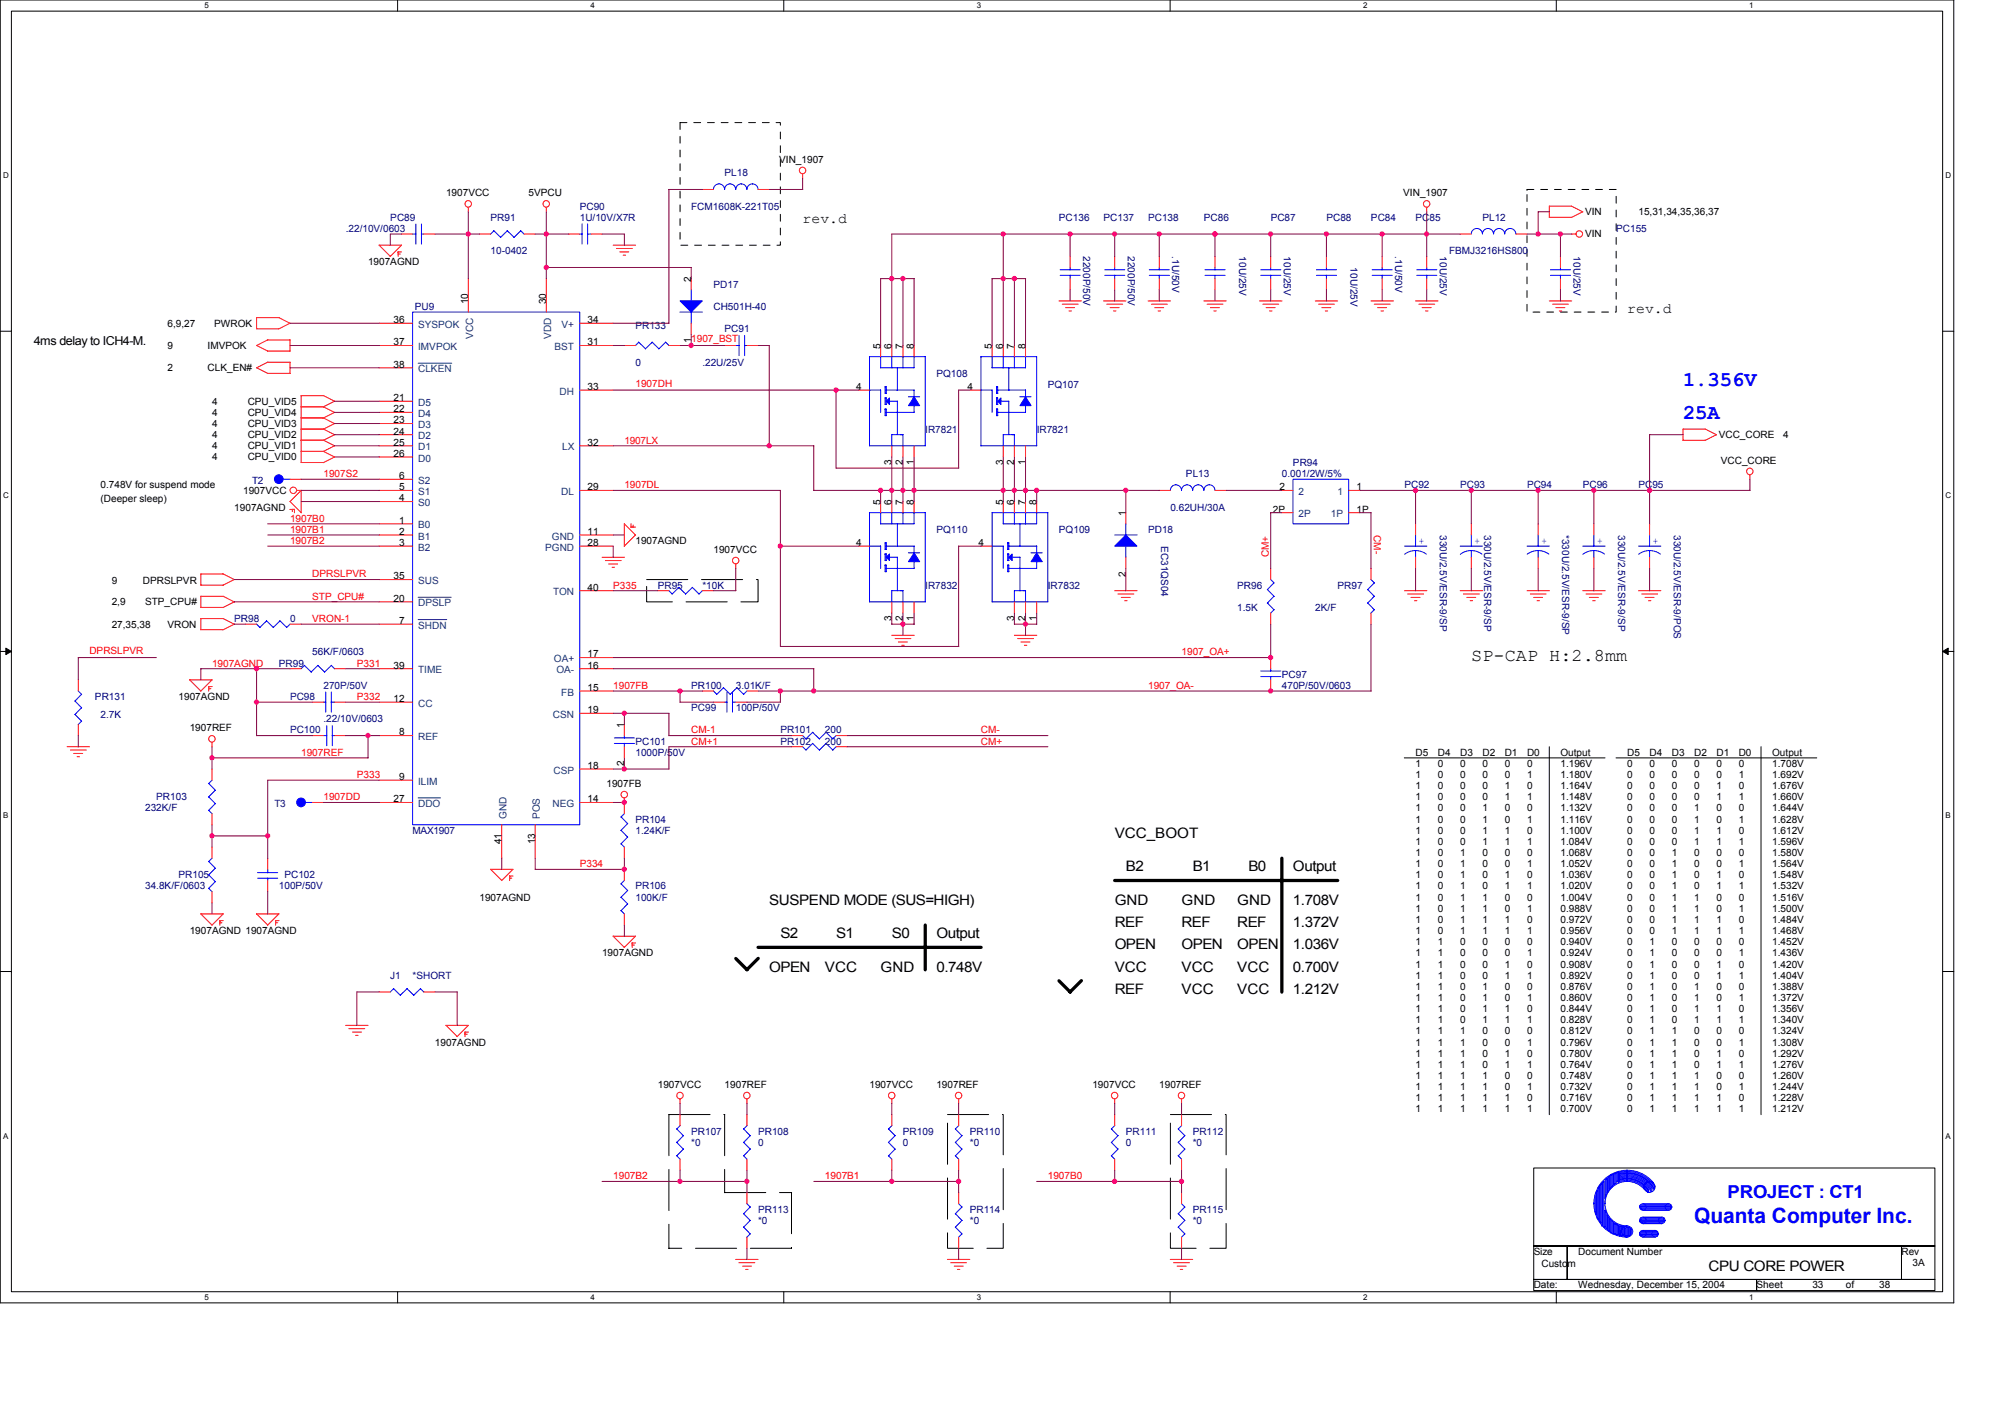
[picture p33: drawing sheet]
<svg xmlns="http://www.w3.org/2000/svg" width="297mm" height="210mm" viewBox="0 0 297 210" stroke-linecap="round" stroke-linejoin="round" font-family="sans-serif">
<defs><g id="words">
<g font-size="3.1" fill="#00f">
<text x="249.3" y="57.1">1.356V</text>
<text x="249.3" y="62.1">25A</text>
<text x="251" y="181.2">Quanta Computer Inc.</text>
</g>
<text font-size="2.6" x="218" y="97.9">SP-CAP H:2.8mm</text>
<text font-size="2.6" fill="#00f" x="255.9" y="177.5">PROJECT : CT1</text>
<g font-size="2.1">
<text x="118.9" y="33.1">rev.d</text>
<text x="241.1" y="46.3">rev.d</text>
<text x="165.1" y="124.1">VCC_BOOT</text>
<text x="166.8" y="129.1">B2</text>
<text x="176.7" y="129.1">B1</text>
<text x="185" y="129.1">B0</text>
<text x="191.6" y="129.1">Output</text>
<text x="114" y="134">SUSPEND MODE (SUS=HIGH)</text>
<text x="165.1" y="134">GND</text>
<text x="165.1" y="137.3">REF</text>
<text x="175" y="134">GND</text>
<text x="175" y="137.3">REF</text>
<text x="183.3" y="137.3">REF</text>
<text x="183.3" y="134">GND</text>
<text x="191.6" y="137.3">1.372V</text>
<text x="191.6" y="134">1.708V</text>
<text x="114" y="143.9">OPEN</text>
<text x="115.6" y="139">S2</text>
<text x="122.2" y="143.9">VCC</text>
<text x="123.9" y="139">S1</text>
<text x="130.5" y="143.9">GND</text>
<text x="132.1" y="139">S0</text>
<text x="138.7" y="143.9">0.748V</text>
<text x="138.7" y="139">Output</text>
<text x="165.1" y="140.6">OPEN</text>
<text x="165.1" y="143.9">VCC</text>
<text x="175" y="140.6">OPEN</text>
<text x="175" y="143.9">VCC</text>
<text x="183.3" y="143.9">VCC</text>
<text x="183.3" y="140.6">OPEN</text>
<text x="191.6" y="143.9">0.700V</text>
<text x="191.6" y="140.6">1.036V</text>
<text x="165.1" y="147.2">REF</text>
<text x="175" y="147.2">VCC</text>
<text x="183.3" y="147.2">VCC</text>
<text x="191.6" y="147.2">1.212V</text>
<text x="253.1" y="188.3">CPU CORE POWER</text>
</g>
<text font-size="1.8" x="5" y="51.2">4ms delay to ICH4-M.</text>
<g font-size="1.5">
<text x="66.1" y="29.1">1907VCC</text>
<text x="78.3" y="29.1">5VPCU</text>
<text x="115.4" y="24.1">VIN_1907</text>
<text x="207.9" y="29.1">VIN_1907</text>
<text x="234.8" y="35.2">VIN</text>
<text x="234.8" y="31.9">VIN</text>
<text x="242.7" y="31.9">15,31,34,35,36,37</text>
<text x="54.5" y="39.3">1907AGND</text>
<text x="102.4" y="41.8" transform="rotate(-90 102.4 41.8)">2</text>
<text x="58.3" y="47.9">36</text>
<text x="69.4" y="45.1" transform="rotate(-90 69.4 45.1)">10</text>
<text x="80.9" y="45.1" transform="rotate(-90 80.9 45.1)">30</text>
<text x="87.1" y="47.9">34</text>
<text x="24.8" y="48.4">6,9,27</text>
<text x="24.8" y="51.7">9</text>
<text x="30.8" y="51.7">IMVPOK</text>
<text x="31.7" y="48.4">PWROK</text>
<text x="58.3" y="51.2">37</text>
<text x="87.1" y="51.2">31</text>
<text x="102.4" y="50.8" transform="rotate(-90 102.4 50.8)">1</text>
<text x="130.4" y="51.7" transform="rotate(-90 130.4 51.7)">5</text>
<text x="132.1" y="51.7" transform="rotate(-90 132.1 51.7)">6</text>
<text x="133.7" y="51.7" transform="rotate(-90 133.7 51.7)">7</text>
<text x="135.4" y="51.7" transform="rotate(-90 135.4 51.7)">8</text>
<text x="147" y="51.7" transform="rotate(-90 147 51.7)">5</text>
<text x="148.6" y="51.7" transform="rotate(-90 148.6 51.7)">6</text>
<text x="150.3" y="51.7" transform="rotate(-90 150.3 51.7)">7</text>
<text x="151.9" y="51.7" transform="rotate(-90 151.9 51.7)">8</text>
<text x="24.8" y="55">2</text>
<text x="30.8" y="55">CLK_EN#</text>
<text x="31.4" y="59.9">4</text>
<text x="36.7" y="59.9">CPU_VID5</text>
<text x="58.3" y="59.4">21</text>
<text x="58.3" y="54.5">38</text>
<text x="87.1" y="57.8">33</text>
<text x="126.8" y="57.8">4</text>
<text x="143.3" y="57.8">4</text>
<text x="31.4" y="63.2">4</text>
<text x="31.4" y="64.9">4</text>
<text x="31.4" y="61.6">4</text>
<text x="36.7" y="63.2">CPU_VID3</text>
<text x="36.7" y="64.9">CPU_VID2</text>
<text x="36.7" y="61.6">CPU_VID4</text>
<text x="58.3" y="61.1">22</text>
<text x="58.3" y="62.7">23</text>
<text x="58.3" y="64.4">24</text>
<text x="254.6" y="64.9">VCC_CORE</text>
<text x="264.2" y="64.9">4</text>
<text x="31.4" y="66.5">4</text>
<text x="31.4" y="68.2">4</text>
<text x="36.7" y="66.5">CPU_VID1</text>
<text x="36.7" y="68.2">CPU_VID0</text>
<text x="58.3" y="67.7">26</text>
<text x="58.3" y="66">25</text>
<text x="59.1" y="71">6</text>
<text x="87.1" y="66">32</text>
<text x="132.1" y="68.9" transform="rotate(-90 132.1 68.9)">3</text>
<text x="133.7" y="68.9" transform="rotate(-90 133.7 68.9)">2</text>
<text x="135.4" y="68.9" transform="rotate(-90 135.4 68.9)">1</text>
<text x="148.6" y="68.9" transform="rotate(-90 148.6 68.9)">3</text>
<text x="150.3" y="68.9" transform="rotate(-90 150.3 68.9)">2</text>
<text x="151.9" y="68.9" transform="rotate(-90 151.9 68.9)">1</text>
<text x="254.9" y="68.7">VCC_CORE</text>
<text x="14.9" y="72.3">0.748V for suspend mode</text>
<text x="14.9" y="74.3">(Deeper sleep)</text>
<text x="34.7" y="75.6">1907AGND</text>
<text x="36" y="73.2">1907VCC</text>
<text x="59.1" y="72.6">5</text>
<text x="59.1" y="74.3">4</text>
<text x="59.1" y="77.6">1</text>
<text x="87.1" y="72.6">29</text>
<text x="130.4" y="74.8" transform="rotate(-90 130.4 74.8)">5</text>
<text x="132.1" y="74.8" transform="rotate(-90 132.1 74.8)">6</text>
<text x="133.7" y="74.8" transform="rotate(-90 133.7 74.8)">7</text>
<text x="135.4" y="74.8" transform="rotate(-90 135.4 74.8)">8</text>
<text x="148.6" y="74.8" transform="rotate(-90 148.6 74.8)">5</text>
<text x="150.3" y="74.8" transform="rotate(-90 150.3 74.8)">6</text>
<text x="151.9" y="74.8" transform="rotate(-90 151.9 74.8)">7</text>
<text x="153.6" y="74.8" transform="rotate(-90 153.6 74.8)">8</text>
<text x="166.8" y="76.4" transform="rotate(-90 166.8 76.4)">1</text>
<text x="188.6" y="75.9">2P</text>
<text x="189.6" y="72.6">2</text>
<text x="201" y="72.6">1</text>
<text x="201" y="75.9">1P</text>
<text x="59.1" y="80.9">3</text>
<text x="59.1" y="79.2">2</text>
<text x="87.1" y="79.2">11</text>
<text x="87.1" y="80.9">28</text>
<text x="94.1" y="80.6">1907AGND</text>
<text x="105.7" y="81.9">1907VCC</text>
<text x="126.8" y="80.9">4</text>
<text x="145" y="80.9">4</text>
<text x="16.5" y="86.5">9</text>
<text x="16.5" y="89.7">2,9</text>
<text x="21.2" y="86.5">DPRSLPVR</text>
<text x="21.5" y="89.7">STP_CPU#</text>
<text x="58.3" y="89.1">20</text>
<text x="58.3" y="85.8">35</text>
<text x="87.1" y="87.5">40</text>
<text x="166.8" y="85.4" transform="rotate(-90 166.8 85.4)">2</text>
<text x="16.5" y="93">27,35,38</text>
<text x="24.8" y="93">VRON</text>
<text x="59.1" y="92.4">7</text>
<text x="132.1" y="92" transform="rotate(-90 132.1 92)">3</text>
<text x="133.7" y="92" transform="rotate(-90 133.7 92)">2</text>
<text x="135.4" y="92" transform="rotate(-90 135.4 92)">1</text>
<text x="150.3" y="92" transform="rotate(-90 150.3 92)">3</text>
<text x="151.9" y="92" transform="rotate(-90 151.9 92)">2</text>
<text x="153.6" y="92" transform="rotate(-90 153.6 92)">1</text>
<text x="58.3" y="99">39</text>
<text x="87.1" y="99">16</text>
<text x="87.1" y="97.4">17</text>
<text x="26.5" y="103.7">1907AGND</text>
<text x="58.3" y="104">12</text>
<text x="87.1" y="105.6">19</text>
<text x="87.1" y="102.3">15</text>
<text x="92.5" y="107.8" transform="rotate(-90 92.5 107.8)">1</text>
<text x="28.1" y="108.3">1907REF</text>
<text x="59.1" y="108.9">8</text>
<text x="87.1" y="113.9">18</text>
<text x="92.5" y="113.5" transform="rotate(-90 92.5 113.5)">2</text>
<text x="209.7" y="111.9">D5</text>
<text x="209.7" y="113.6">1</text>
<text x="213" y="111.9">D4</text>
<text x="213" y="113.6">0</text>
<text x="216.3" y="111.9">D3</text>
<text x="216.3" y="113.6">0</text>
<text x="219.6" y="113.6">0</text>
<text x="219.6" y="111.9">D2</text>
<text x="222.9" y="111.9">D1</text>
<text x="222.9" y="113.6">0</text>
<text x="226.2" y="113.6">0</text>
<text x="226.2" y="112">D0</text>
<text x="231.2" y="112">Output</text>
<text x="231.2" y="113.6">1.196V</text>
<text x="241.1" y="113.6">0</text>
<text x="241.1" y="112">D5</text>
<text x="244.4" y="113.6">0</text>
<text x="244.4" y="111.9">D4</text>
<text x="247.7" y="113.6">0</text>
<text x="247.7" y="112">D3</text>
<text x="251" y="111.9">D2</text>
<text x="251" y="113.6">0</text>
<text x="254.3" y="112">D1</text>
<text x="254.3" y="113.6">0</text>
<text x="257.6" y="111.9">D0</text>
<text x="257.6" y="113.6">0</text>
<text x="262.5" y="113.6">1.708V</text>
<text x="262.5" y="112">Output</text>
<text x="58.3" y="118.9">27</text>
<text x="59.1" y="115.5">9</text>
<text x="87.1" y="118.9">14</text>
<text x="89.8" y="116.6">1907FB</text>
<text x="209.7" y="115.3">1</text>
<text x="209.7" y="116.9">1</text>
<text x="209.7" y="118.6">1</text>
<text x="213" y="115.3">0</text>
<text x="213" y="116.9">0</text>
<text x="213" y="118.6">0</text>
<text x="216.3" y="116.9">0</text>
<text x="216.3" y="118.6">0</text>
<text x="216.3" y="115.3">0</text>
<text x="219.6" y="118.6">0</text>
<text x="219.6" y="116.9">0</text>
<text x="219.6" y="115.3">0</text>
<text x="222.9" y="115.3">0</text>
<text x="222.9" y="118.6">1</text>
<text x="222.9" y="116.9">1</text>
<text x="226.2" y="115.3">1</text>
<text x="226.2" y="118.6">1</text>
<text x="226.2" y="116.9">0</text>
<text x="231.2" y="115.3">1.180V</text>
<text x="231.2" y="118.6">1.148V</text>
<text x="231.2" y="116.9">1.164V</text>
<text x="241.1" y="115.3">0</text>
<text x="241.1" y="116.9">0</text>
<text x="241.1" y="118.6">0</text>
<text x="244.4" y="115.3">0</text>
<text x="244.4" y="118.6">0</text>
<text x="244.4" y="116.9">0</text>
<text x="247.7" y="118.6">0</text>
<text x="247.7" y="115.3">0</text>
<text x="247.7" y="116.9">0</text>
<text x="251" y="118.6">0</text>
<text x="251" y="115.3">0</text>
<text x="251" y="116.9">0</text>
<text x="254.3" y="118.6">1</text>
<text x="254.3" y="115.3">0</text>
<text x="254.3" y="116.9">1</text>
<text x="257.6" y="118.6">1</text>
<text x="257.6" y="116.9">0</text>
<text x="257.6" y="115.3">1</text>
<text x="262.5" y="115.3">1.692V</text>
<text x="262.5" y="116.9">1.676V</text>
<text x="262.5" y="118.6">1.660V</text>
<text x="74.3" y="125.1" transform="rotate(-90 74.3 125.1)">41</text>
<text x="79.3" y="125.1" transform="rotate(-90 79.3 125.1)">13</text>
<text x="209.7" y="123.5">1</text>
<text x="209.7" y="120.2">1</text>
<text x="209.7" y="125.2">1</text>
<text x="209.7" y="121.9">1</text>
<text x="213" y="121.9">0</text>
<text x="213" y="123.5">0</text>
<text x="213" y="120.2">0</text>
<text x="213" y="125.2">0</text>
<text x="216.3" y="125.2">0</text>
<text x="216.3" y="121.9">0</text>
<text x="216.3" y="120.2">0</text>
<text x="216.3" y="123.5">0</text>
<text x="219.6" y="120.2">1</text>
<text x="219.6" y="125.2">1</text>
<text x="219.6" y="121.9">1</text>
<text x="219.6" y="123.5">1</text>
<text x="222.9" y="123.5">1</text>
<text x="222.9" y="121.9">0</text>
<text x="222.9" y="125.2">1</text>
<text x="222.9" y="120.2">0</text>
<text x="226.2" y="120.2">0</text>
<text x="226.2" y="125.2">1</text>
<text x="226.2" y="123.5">0</text>
<text x="226.2" y="121.9">1</text>
<text x="231.2" y="125.2">1.084V</text>
<text x="231.2" y="123.5">1.100V</text>
<text x="231.2" y="121.9">1.116V</text>
<text x="231.2" y="120.2">1.132V</text>
<text x="241.1" y="120.2">0</text>
<text x="241.1" y="123.5">0</text>
<text x="241.1" y="125.2">0</text>
<text x="241.1" y="121.9">0</text>
<text x="244.4" y="123.5">0</text>
<text x="244.4" y="121.9">0</text>
<text x="244.4" y="120.2">0</text>
<text x="244.4" y="125.2">0</text>
<text x="247.7" y="125.2">0</text>
<text x="247.7" y="120.2">0</text>
<text x="247.7" y="123.5">0</text>
<text x="247.7" y="121.9">0</text>
<text x="251" y="125.2">1</text>
<text x="251" y="123.5">1</text>
<text x="251" y="121.9">1</text>
<text x="251" y="120.2">1</text>
<text x="254.3" y="123.5">1</text>
<text x="254.3" y="121.9">0</text>
<text x="254.3" y="120.2">0</text>
<text x="254.3" y="125.2">1</text>
<text x="257.6" y="125.2">1</text>
<text x="257.6" y="123.5">0</text>
<text x="257.6" y="120.2">0</text>
<text x="257.6" y="121.9">1</text>
<text x="262.5" y="120.2">1.644V</text>
<text x="262.5" y="123.5">1.612V</text>
<text x="262.5" y="125.2">1.596V</text>
<text x="262.5" y="121.9">1.628V</text>
<text x="209.7" y="130.1">1</text>
<text x="209.7" y="126.8">1</text>
<text x="209.7" y="131.8">1</text>
<text x="209.7" y="128.5">1</text>
<text x="213" y="128.5">0</text>
<text x="213" y="130.1">0</text>
<text x="213" y="131.8">0</text>
<text x="213" y="126.8">0</text>
<text x="216.3" y="131.8">1</text>
<text x="216.3" y="128.5">1</text>
<text x="216.3" y="126.8">1</text>
<text x="216.3" y="130.1">1</text>
<text x="219.6" y="126.8">0</text>
<text x="219.6" y="130.1">0</text>
<text x="219.6" y="128.5">0</text>
<text x="219.6" y="131.8">0</text>
<text x="222.9" y="131.8">1</text>
<text x="222.9" y="130.1">1</text>
<text x="222.9" y="128.5">0</text>
<text x="222.9" y="126.8">0</text>
<text x="226.2" y="128.5">1</text>
<text x="226.2" y="130.1">0</text>
<text x="226.2" y="131.8">1</text>
<text x="226.2" y="126.8">0</text>
<text x="231.2" y="130.1">1.036V</text>
<text x="231.2" y="126.8">1.068V</text>
<text x="231.2" y="131.8">1.020V</text>
<text x="231.2" y="128.5">1.052V</text>
<text x="241.1" y="128.5">0</text>
<text x="241.1" y="126.8">0</text>
<text x="241.1" y="131.8">0</text>
<text x="241.1" y="130.1">0</text>
<text x="244.4" y="126.8">0</text>
<text x="244.4" y="130.1">0</text>
<text x="244.4" y="128.5">0</text>
<text x="244.4" y="131.8">0</text>
<text x="247.7" y="126.8">1</text>
<text x="247.7" y="130.1">1</text>
<text x="247.7" y="128.5">1</text>
<text x="247.7" y="131.8">1</text>
<text x="251" y="126.8">0</text>
<text x="251" y="131.8">0</text>
<text x="251" y="128.5">0</text>
<text x="251" y="130.1">0</text>
<text x="254.3" y="128.5">0</text>
<text x="254.3" y="131.8">1</text>
<text x="254.3" y="126.8">0</text>
<text x="254.3" y="130.1">1</text>
<text x="257.6" y="128.5">1</text>
<text x="257.6" y="131.8">1</text>
<text x="257.6" y="130.1">0</text>
<text x="257.6" y="126.8">0</text>
<text x="262.5" y="128.5">1.564V</text>
<text x="262.5" y="126.8">1.580V</text>
<text x="262.5" y="131.8">1.532V</text>
<text x="262.5" y="130.1">1.548V</text>
<text x="71" y="133.4">1907AGND</text>
<text x="209.7" y="136.7">1</text>
<text x="209.7" y="133.4">1</text>
<text x="209.7" y="135.1">1</text>
<text x="213" y="133.4">0</text>
<text x="213" y="135.1">0</text>
<text x="213" y="136.7">0</text>
<text x="216.3" y="135.1">1</text>
<text x="216.3" y="136.7">1</text>
<text x="216.3" y="133.4">1</text>
<text x="219.6" y="133.4">1</text>
<text x="219.6" y="135.1">1</text>
<text x="219.6" y="136.7">1</text>
<text x="222.9" y="136.7">1</text>
<text x="222.9" y="133.4">0</text>
<text x="222.9" y="135.1">0</text>
<text x="226.2" y="133.4">0</text>
<text x="226.2" y="135.1">1</text>
<text x="226.2" y="136.7">0</text>
<text x="231.2" y="133.4">1.004V</text>
<text x="231.2" y="135.1">0.988V</text>
<text x="231.2" y="136.7">0.972V</text>
<text x="241.1" y="133.4">0</text>
<text x="241.1" y="136.7">0</text>
<text x="241.1" y="135.1">0</text>
<text x="244.4" y="136.7">0</text>
<text x="244.4" y="135.1">0</text>
<text x="244.4" y="133.4">0</text>
<text x="247.7" y="135.1">1</text>
<text x="247.7" y="136.7">1</text>
<text x="247.7" y="133.4">1</text>
<text x="251" y="136.7">1</text>
<text x="251" y="135.1">1</text>
<text x="251" y="133.4">1</text>
<text x="254.3" y="135.1">0</text>
<text x="254.3" y="133.4">0</text>
<text x="254.3" y="136.7">1</text>
<text x="257.6" y="133.4">0</text>
<text x="257.6" y="135.1">1</text>
<text x="257.6" y="136.7">0</text>
<text x="262.5" y="136.7">1.484V</text>
<text x="262.5" y="133.4">1.516V</text>
<text x="262.5" y="135.1">1.500V</text>
<text x="28.1" y="138.4">1907AGND 1907AGND</text>
<text x="89.2" y="141.7">1907AGND</text>
<text x="209.7" y="141.7">1</text>
<text x="209.7" y="143.3">1</text>
<text x="209.7" y="138.4">1</text>
<text x="209.7" y="140">1</text>
<text x="213" y="143.3">1</text>
<text x="213" y="141.7">1</text>
<text x="213" y="140">1</text>
<text x="213" y="138.4">0</text>
<text x="216.3" y="138.4">1</text>
<text x="216.3" y="143.3">0</text>
<text x="216.3" y="141.7">0</text>
<text x="216.3" y="140">0</text>
<text x="219.6" y="140">0</text>
<text x="219.6" y="143.3">0</text>
<text x="219.6" y="138.4">1</text>
<text x="219.6" y="141.7">0</text>
<text x="222.9" y="138.4">1</text>
<text x="222.9" y="140">0</text>
<text x="222.9" y="143.3">1</text>
<text x="222.9" y="141.7">0</text>
<text x="226.2" y="138.4">1</text>
<text x="226.2" y="140">0</text>
<text x="226.2" y="141.7">1</text>
<text x="226.2" y="143.3">0</text>
<text x="231.2" y="143.3">0.908V</text>
<text x="231.2" y="141.7">0.924V</text>
<text x="231.2" y="138.4">0.956V</text>
<text x="231.2" y="140">0.940V</text>
<text x="241.1" y="141.7">0</text>
<text x="241.1" y="138.4">0</text>
<text x="241.1" y="140">0</text>
<text x="241.1" y="143.3">0</text>
<text x="244.4" y="138.4">0</text>
<text x="244.4" y="143.3">1</text>
<text x="244.4" y="140">1</text>
<text x="244.4" y="141.7">1</text>
<text x="247.7" y="141.7">0</text>
<text x="247.7" y="138.4">1</text>
<text x="247.7" y="143.3">0</text>
<text x="247.7" y="140">0</text>
<text x="251" y="138.4">1</text>
<text x="251" y="141.7">0</text>
<text x="251" y="143.3">0</text>
<text x="251" y="140">0</text>
<text x="254.3" y="143.3">1</text>
<text x="254.3" y="140">0</text>
<text x="254.3" y="138.4">1</text>
<text x="254.3" y="141.7">0</text>
<text x="257.6" y="138.4">1</text>
<text x="257.6" y="141.7">1</text>
<text x="257.6" y="140">0</text>
<text x="257.6" y="143.3">0</text>
<text x="262.5" y="143.3">1.420V</text>
<text x="262.5" y="141.7">1.436V</text>
<text x="262.5" y="138.4">1.468V</text>
<text x="262.5" y="140">1.452V</text>
<text x="209.7" y="145">1</text>
<text x="209.7" y="149.9">1</text>
<text x="209.7" y="146.6">1</text>
<text x="209.7" y="148.3">1</text>
<text x="213" y="148.3">1</text>
<text x="213" y="146.6">1</text>
<text x="213" y="149.9">1</text>
<text x="213" y="145">1</text>
<text x="216.3" y="145">0</text>
<text x="216.3" y="148.3">0</text>
<text x="216.3" y="149.9">0</text>
<text x="216.3" y="146.6">0</text>
<text x="219.6" y="148.3">1</text>
<text x="219.6" y="149.9">1</text>
<text x="219.6" y="145">0</text>
<text x="219.6" y="146.6">1</text>
<text x="222.9" y="145">1</text>
<text x="222.9" y="146.6">0</text>
<text x="222.9" y="149.9">1</text>
<text x="222.9" y="148.3">0</text>
<text x="226.2" y="149.9">0</text>
<text x="226.2" y="148.3">1</text>
<text x="226.2" y="145">1</text>
<text x="226.2" y="146.6">0</text>
<text x="231.2" y="148.3">0.860V</text>
<text x="231.2" y="145">0.892V</text>
<text x="231.2" y="146.6">0.876V</text>
<text x="231.2" y="149.9">0.844V</text>
<text x="241.1" y="146.6">0</text>
<text x="241.1" y="149.9">0</text>
<text x="241.1" y="145">0</text>
<text x="241.1" y="148.3">0</text>
<text x="244.4" y="145">1</text>
<text x="244.4" y="148.3">1</text>
<text x="244.4" y="146.6">1</text>
<text x="244.4" y="149.9">1</text>
<text x="247.7" y="148.3">0</text>
<text x="247.7" y="146.6">0</text>
<text x="247.7" y="145">0</text>
<text x="247.7" y="149.9">0</text>
<text x="251" y="148.3">1</text>
<text x="251" y="145">0</text>
<text x="251" y="149.9">1</text>
<text x="251" y="146.6">1</text>
<text x="254.3" y="145">1</text>
<text x="254.3" y="149.9">1</text>
<text x="254.3" y="148.3">0</text>
<text x="254.3" y="146.6">0</text>
<text x="257.6" y="148.3">1</text>
<text x="257.6" y="149.9">0</text>
<text x="257.6" y="146.6">0</text>
<text x="257.6" y="145">1</text>
<text x="262.5" y="149.9">1.356V</text>
<text x="262.5" y="146.6">1.388V</text>
<text x="262.5" y="145">1.404V</text>
<text x="262.5" y="148.3">1.372V</text>
<text x="64.4" y="154.9">1907AGND</text>
<text x="209.7" y="153.2">1</text>
<text x="209.7" y="154.9">1</text>
<text x="209.7" y="151.6">1</text>
<text x="213" y="154.9">1</text>
<text x="213" y="151.6">1</text>
<text x="213" y="153.2">1</text>
<text x="216.3" y="153.2">1</text>
<text x="216.3" y="154.9">1</text>
<text x="216.3" y="151.6">0</text>
<text x="219.6" y="154.9">0</text>
<text x="219.6" y="151.6">1</text>
<text x="219.6" y="153.2">0</text>
<text x="222.9" y="154.9">0</text>
<text x="222.9" y="153.2">0</text>
<text x="222.9" y="151.6">1</text>
<text x="226.2" y="154.9">1</text>
<text x="226.2" y="153.2">0</text>
<text x="226.2" y="151.6">1</text>
<text x="231.2" y="153.2">0.812V</text>
<text x="231.2" y="151.6">0.828V</text>
<text x="231.2" y="154.9">0.796V</text>
<text x="241.1" y="153.2">0</text>
<text x="241.1" y="154.9">0</text>
<text x="241.1" y="151.6">0</text>
<text x="244.4" y="153.2">1</text>
<text x="244.4" y="154.9">1</text>
<text x="244.4" y="151.6">1</text>
<text x="247.7" y="151.6">0</text>
<text x="247.7" y="154.9">1</text>
<text x="247.7" y="153.2">1</text>
<text x="251" y="151.6">1</text>
<text x="251" y="153.2">0</text>
<text x="251" y="154.9">0</text>
<text x="254.3" y="153.2">0</text>
<text x="254.3" y="151.6">1</text>
<text x="254.3" y="154.9">0</text>
<text x="257.6" y="153.2">0</text>
<text x="257.6" y="154.9">1</text>
<text x="257.6" y="151.6">1</text>
<text x="262.5" y="154.9">1.308V</text>
<text x="262.5" y="153.2">1.324V</text>
<text x="262.5" y="151.6">1.340V</text>
<text x="97.4" y="161.1">1907VCC</text>
<text x="107.4" y="161.1">1907REF</text>
<text x="128.8" y="161.1">1907VCC</text>
<text x="138.7" y="161.1">1907REF</text>
<text x="161.8" y="161.1">1907VCC</text>
<text x="171.7" y="161.1">1907REF</text>
<text x="209.7" y="159.8">1</text>
<text x="209.7" y="156.5">1</text>
<text x="209.7" y="158.2">1</text>
<text x="209.7" y="161.5">1</text>
<text x="213" y="161.5">1</text>
<text x="213" y="159.8">1</text>
<text x="213" y="156.5">1</text>
<text x="213" y="158.2">1</text>
<text x="216.3" y="158.2">1</text>
<text x="216.3" y="156.5">1</text>
<text x="216.3" y="161.5">1</text>
<text x="216.3" y="159.8">1</text>
<text x="219.6" y="159.8">1</text>
<text x="219.6" y="156.5">0</text>
<text x="219.6" y="161.5">1</text>
<text x="219.6" y="158.2">0</text>
<text x="222.9" y="161.5">0</text>
<text x="222.9" y="158.2">1</text>
<text x="222.9" y="156.5">1</text>
<text x="222.9" y="159.8">0</text>
<text x="226.2" y="159.8">0</text>
<text x="226.2" y="158.2">1</text>
<text x="226.2" y="161.5">1</text>
<text x="226.2" y="156.5">0</text>
<text x="231.2" y="161.5">0.732V</text>
<text x="231.2" y="159.8">0.748V</text>
<text x="231.2" y="156.5">0.780V</text>
<text x="231.2" y="158.2">0.764V</text>
<text x="241.1" y="159.8">0</text>
<text x="241.1" y="161.5">0</text>
<text x="241.1" y="158.2">0</text>
<text x="241.1" y="156.5">0</text>
<text x="244.4" y="158.2">1</text>
<text x="244.4" y="156.5">1</text>
<text x="244.4" y="159.8">1</text>
<text x="244.4" y="161.5">1</text>
<text x="247.7" y="156.5">1</text>
<text x="247.7" y="159.8">1</text>
<text x="247.7" y="158.2">1</text>
<text x="247.7" y="161.5">1</text>
<text x="251" y="161.5">1</text>
<text x="251" y="156.5">0</text>
<text x="251" y="159.8">1</text>
<text x="251" y="158.2">0</text>
<text x="254.3" y="161.5">0</text>
<text x="254.3" y="158.2">1</text>
<text x="254.3" y="156.5">1</text>
<text x="254.3" y="159.8">0</text>
<text x="257.6" y="156.5">0</text>
<text x="257.6" y="158.2">1</text>
<text x="257.6" y="161.5">1</text>
<text x="257.6" y="159.8">0</text>
<text x="262.5" y="159.8">1.260V</text>
<text x="262.5" y="161.5">1.244V</text>
<text x="262.5" y="158.2">1.276V</text>
<text x="262.5" y="156.5">1.292V</text>
<text x="209.7" y="163.1">1</text>
<text x="209.7" y="164.8">1</text>
<text x="213" y="163.1">1</text>
<text x="213" y="164.8">1</text>
<text x="216.3" y="163.1">1</text>
<text x="216.3" y="164.8">1</text>
<text x="219.6" y="164.8">1</text>
<text x="219.6" y="163.1">1</text>
<text x="222.9" y="164.8">1</text>
<text x="222.9" y="163.1">1</text>
<text x="226.2" y="164.8">1</text>
<text x="226.2" y="163.1">0</text>
<text x="231.2" y="163.1">0.716V</text>
<text x="231.2" y="164.8">0.700V</text>
<text x="241.1" y="164.8">0</text>
<text x="241.1" y="163.1">0</text>
<text x="244.4" y="164.8">1</text>
<text x="244.4" y="163.1">1</text>
<text x="247.7" y="163.1">1</text>
<text x="247.7" y="164.8">1</text>
<text x="251" y="164.8">1</text>
<text x="251" y="163.1">1</text>
<text x="254.3" y="164.8">1</text>
<text x="254.3" y="163.1">1</text>
<text x="257.6" y="164.8">1</text>
<text x="257.6" y="163.1">0</text>
<text x="262.5" y="164.8">1.212V</text>
<text x="262.5" y="163.1">1.228V</text>
<text x="227.2" y="185.9">Size</text>
<text x="233.8" y="185.9">Document Number</text>
<text x="281.7" y="185.9">Rev</text>
<text x="227.2" y="190.9">Date:</text>
<text x="228.4" y="187.7">Custom</text>
<text x="233.8" y="190.9">Wednesday, December 15, 2004</text>
<text x="260.2" y="190.9">Sheet</text>
<text x="268.5" y="190.9">33</text>
<text x="273.4" y="190.9">of</text>
<text x="278.4" y="190.9">38</text>
<text x="283.4" y="187.6">3A</text>
</g>
<g font-size="1.5" fill="#000080">
<text x="107.4" y="26.1">PL18</text>
<text x="51.2" y="34.4">.22/10V/0603</text>
<text x="57.8" y="32.7">PC89</text>
<text x="72.7" y="32.7">PR91</text>
<text x="85.9" y="31.1">PC90</text>
<text x="85.9" y="32.7">1U/10V/X7R</text>
<text x="102.4" y="31.1">FCM1608K-221T05</text>
<text x="156.9" y="32.7">PC136</text>
<text x="163.5" y="32.7">PC137</text>
<text x="170.1" y="32.7">PC138</text>
<text x="178.3" y="32.7">PC86</text>
<text x="188.3" y="32.7">PC87</text>
<text x="196.5" y="32.7">PC88</text>
<text x="203.1" y="32.7">PC84</text>
<text x="209.7" y="32.7">PC85</text>
<text x="219.6" y="32.7">PL12</text>
<text x="239.4" y="34.4">PC155</text>
<text x="72.7" y="37.7">10-0402</text>
<text x="160.5" y="38" transform="rotate(90 160.5 38)">2200P/50V</text>
<text x="167.1" y="38" transform="rotate(90 167.1 38)">2200P/50V</text>
<text x="173.7" y="38" transform="rotate(90 173.7 38)">.1U/50V</text>
<text x="183.6" y="38" transform="rotate(90 183.6 38)">10U/25V</text>
<text x="190.2" y="38" transform="rotate(90 190.2 38)">10U/25V</text>
<text x="200.1" y="39.6" transform="rotate(90 200.1 39.6)">10U/25V</text>
<text x="206.7" y="38" transform="rotate(90 206.7 38)">.1U/50V</text>
<text x="213.3" y="38" transform="rotate(90 213.3 38)">10U/25V</text>
<text x="214.7" y="37.7">FBMJ3216HS800</text>
<text x="233.1" y="38" transform="rotate(90 233.1 38)">10U/25V</text>
<text x="61.5" y="45.9">PU9</text>
<text x="105.7" y="42.6">PD17</text>
<text x="105.7" y="45.9">CH501H-40</text>
<text x="94.1" y="48.7">PR133</text>
<text x="107.4" y="49.2">PC91</text>
<text x="94.1" y="54.2">0</text>
<text x="104.1" y="54.2">.22U/25V</text>
<text x="138.7" y="55.8">PQ108</text>
<text x="155.2" y="57.5">PQ107</text>
<text x="137.1" y="64.1">IR7821</text>
<text x="153.6" y="64.1">IR7821</text>
<text x="37.4" y="71.7">T2</text>
<text x="175.7" y="70.7">PL13</text>
<text x="189.9" y="70.7">0.001/2W/5%</text>
<text x="191.6" y="69">PR94</text>
<text x="173.4" y="75.6">0.62UH/30A</text>
<text x="208.1" y="72.3">PC92</text>
<text x="216.3" y="72.3">PC93</text>
<text x="226.2" y="72.3">PC94</text>
<text x="234.5" y="72.3">PC96</text>
<text x="242.7" y="72.3">PC95</text>
<text x="138.7" y="78.9">PQ110</text>
<text x="156.9" y="78.9">PQ109</text>
<text x="170.1" y="78.9">PD18</text>
<text x="172" y="80.9" transform="rotate(90 172 80.9)">EC31QS04</text>
<text x="213.3" y="79.2" transform="rotate(90 213.3 79.2)">330U/2.5V/ESR-9/SP</text>
<text x="219.9" y="79.2" transform="rotate(90 219.9 79.2)">330U/2.5V/ESR-9/SP</text>
<text x="231.5" y="79.2" transform="rotate(90 231.5 79.2)">*330U/2.5V/ESR-9/SP</text>
<text x="239.7" y="79.2" transform="rotate(90 239.7 79.2)">330U/2.5V/ESR-9/SP</text>
<text x="248" y="79.2" transform="rotate(90 248 79.2)">330U/2.5V/ESR-9/POS</text>
<text x="97.4" y="87.2">PR95</text>
<text x="104.1" y="87.2">*10K</text>
<text x="137.1" y="87.2">IR7832</text>
<text x="155.2" y="87.2">IR7832</text>
<text x="183.3" y="87.2">PR96</text>
<text x="198.2" y="87.2">PR97</text>
<text x="34.7" y="92.1">PR98</text>
<text x="43" y="92.1">0</text>
<text x="183.3" y="90.5">1.5K</text>
<text x="194.9" y="90.5">2K/F</text>
<text x="41.3" y="98.7">PR99</text>
<text x="46.3" y="97.1">56K/F/0603</text>
<text x="189.9" y="100.4">PC97</text>
<text x="14.1" y="103.7">PR131</text>
<text x="14.9" y="106.3">2.7K</text>
<text x="43" y="103.7">PC98</text>
<text x="47.9" y="107">.22/10V/0603</text>
<text x="47.9" y="102">270P/50V</text>
<text x="102.4" y="105.3">PC99</text>
<text x="102.4" y="102">PR100</text>
<text x="109" y="102">3.01K/F</text>
<text x="109" y="105.3">100P/50V</text>
<text x="189.9" y="102">470P/50V/0603</text>
<text x="43" y="108.6">PC100</text>
<text x="94.1" y="110.3">PC101</text>
<text x="94.1" y="112">1000P/50V</text>
<text x="115.6" y="110.3">PR102</text>
<text x="115.6" y="108.6">PR101</text>
<text x="122.2" y="110.3">200</text>
<text x="122.2" y="108.6">200</text>
<text x="23.2" y="118.6">PR103</text>
<text x="40.7" y="119.5">T3</text>
<text x="21.5" y="120.2">232K/F</text>
<text x="61.1" y="123.5">MAX1907</text>
<text x="94.1" y="121.9">PR104</text>
<text x="94.1" y="123.5">1.24K/F</text>
<text x="21.5" y="131.8">34.8K/F/0603</text>
<text x="26.5" y="130.1">PR105</text>
<text x="41.3" y="131.8">100P/50V</text>
<text x="42.1" y="130.1">PC102</text>
<text x="94.1" y="131.8">PR106</text>
<text x="94.1" y="133.4">100K/F</text>
<text x="57.8" y="145">J1</text>
<text x="61.1" y="145">*SHORT</text>
<text x="102.4" y="168.1">PR107</text>
<text x="102.4" y="169.7">*0</text>
<text x="112.3" y="168.1">PR108</text>
<text x="112.3" y="169.7">0</text>
<text x="133.8" y="168.1">PR109</text>
<text x="133.8" y="169.7">0</text>
<text x="143.7" y="168.1">PR110</text>
<text x="143.7" y="169.7">*0</text>
<text x="166.8" y="168.1">PR111</text>
<text x="166.8" y="169.7">0</text>
<text x="176.7" y="168.1">PR112</text>
<text x="176.7" y="169.7">*0</text>
<text x="112.3" y="179.6">PR113</text>
<text x="143.7" y="179.6">PR114</text>
<text x="176.7" y="179.6">PR115</text>
<text x="112.3" y="181.3">*0</text>
<text x="143.7" y="181.3">*0</text>
<text x="176.7" y="181.3">*0</text>
</g>
<g font-size="1.5" fill="#004080">
<text x="62" y="48.6">SYSPOK</text>
<text x="62" y="51.9">IMVPOK</text>
<text x="70.1" y="50.2" transform="rotate(-90 70.1 50.2)">VCC</text>
<text x="81.6" y="50.2" transform="rotate(-90 81.6 50.2)">VDD</text>
<text x="82.2" y="51.9">BST</text>
<text x="83.2" y="48.6">V+</text>
<text x="62" y="55.2">CLKEN</text>
<text x="82.9" y="58.5">DH</text>
<text x="62" y="60.1">D5</text>
<text x="62" y="61.8">D4</text>
<text x="62" y="63.4">D3</text>
<text x="62" y="65.1">D2</text>
<text x="62" y="71.7">S2</text>
<text x="62" y="66.7">D1</text>
<text x="62" y="68.4">D0</text>
<text x="83.3" y="66.7">LX</text>
<text x="62" y="73.3">S1</text>
<text x="62" y="75">S0</text>
<text x="83.2" y="73.3">DL</text>
<text x="192.4" y="76.6">2P</text>
<text x="192.4" y="73.3">2</text>
<text x="197.2" y="76.6">1P</text>
<text x="198.2" y="73.3">1</text>
<text x="62" y="81.6">B2</text>
<text x="62" y="79.9">B1</text>
<text x="62" y="78.3">B0</text>
<text x="80.8" y="81.6">PGND</text>
<text x="81.8" y="79.9">GND</text>
<text x="62" y="89.8">DPSLP</text>
<text x="62" y="86.5">SUS</text>
<text x="81.9" y="88.2">TON</text>
<text x="62" y="93.1">SHDN</text>
<text x="62" y="99.7">TIME</text>
<text x="82.1" y="98.1">OA+</text>
<text x="82.4" y="99.7">OA-</text>
<text x="62" y="104.7">CC</text>
<text x="81.9" y="106.3">CSN</text>
<text x="83.2" y="103">FB</text>
<text x="62" y="109.6">REF</text>
<text x="62" y="119.5">DDO</text>
<text x="62" y="116.2">ILIM</text>
<text x="81.8" y="119.5">NEG</text>
<text x="82" y="114.6">CSP</text>
<text x="75" y="121.3" transform="rotate(-90 75 121.3)">GND</text>
<text x="80" y="121.3" transform="rotate(-90 80 121.3)">POS</text>
</g>
<g font-size="1.5" fill="#f00">
<text x="102.4" y="50.7">1907_BST</text>
<text x="94.1" y="57.3">1907DH</text>
<text x="92.5" y="65.7">1907LX</text>
<text x="47.9" y="70.7">1907S2</text>
<text x="43" y="77.3">1907B0</text>
<text x="92.5" y="72.3">1907DL</text>
<text x="43" y="80.6">1907B2</text>
<text x="43" y="78.9">1907B1</text>
<text x="188" y="82.5" transform="rotate(-90 188 82.5)">CM+</text>
<text x="203.6" y="79.2" transform="rotate(90 203.6 79.2)">CM-</text>
<text x="46.3" y="88.8">STP_CPU#</text>
<text x="46.3" y="85.5">DPRSLPVR</text>
<text x="90.8" y="87.2">P335</text>
<text x="46.3" y="92.1">VRON-1</text>
<text x="13.2" y="96.9">DPRSLPVR</text>
<text x="31.4" y="98.7">1907AGND</text>
<text x="52.9" y="98.7">P331</text>
<text x="175" y="97.1">1907_OA+</text>
<text x="52.9" y="103.7">P332</text>
<text x="90.8" y="102">1907FB</text>
<text x="170.1" y="102">1907_OA-</text>
<text x="44.6" y="112">1907REF</text>
<text x="102.4" y="110.3">CM+1</text>
<text x="102.4" y="108.6">CM-1</text>
<text x="145.3" y="108.6">CM-</text>
<text x="145.3" y="110.3">CM+</text>
<text x="47.9" y="118.6">1907DD</text>
<text x="52.9" y="115.3">P333</text>
<text x="85.9" y="128.5">P334</text>
<text x="90.8" y="174.7">1907B2</text>
<text x="122.2" y="174.7">1907B1</text>
<text x="155.2" y="174.7">1907B0</text>
</g>
<g font-size="1.5" fill="#00f">
<text x="210.2" y="80.6">+</text>
<text x="218.5" y="80.6">+</text>
<text x="228.4" y="80.6">+</text>
<text x="236.6" y="80.6">+</text>
<text x="244.9" y="80.6">+</text>
</g>
<g font-size="1.2">
<text x="30.3" y="1.2">5</text>
<text x="87.5" y="1.2">4</text>
<text x="144.7" y="1.2">3</text>
<text x="201.9" y="1.2">2</text>
<text x="259.2" y="1.2">1</text>
<text x=".5" y="26.4">D</text>
<text x="288.2" y="26.4">D</text>
<text x=".5" y="73.8">C</text>
<text x="288.2" y="73.8">C</text>
<text x=".5" y="121.2">B</text>
<text x="288.2" y="121.2">B</text>
<text x=".5" y="168.7">A</text>
<text x="288.2" y="168.7">A</text>
<text x="30.3" y="192.6">5</text>
<text x="87.5" y="192.6">4</text>
<text x="144.7" y="192.6">3</text>
<text x="201.9" y="192.6">2</text>
<text x="259.2" y="192.6">1</text>
</g>
</g></defs>
<path d="M0 0h289.5v193h-289.5zM1.7 1.7h286.1v189.6h-286.1z" fill="none" stroke="#000" stroke-width=".15"/>
<g fill="#fff">
<path d="M30.3 .2h.6v1.3h-.6z"/>
<path d="M30.3 191.5h.6v1.3h-.6z"/>
</g>
<path d="M58.9 0v1.7M58.9 191.3v1.7" fill="none" stroke="#000" stroke-width=".15"/>
<g fill="#fff">
<path d="M87.5 .2h.6v1.3h-.6z"/>
<path d="M87.5 191.5h.6v1.3h-.6z"/>
</g>
<path d="M116.1 0v1.7M116.1 191.3v1.7" fill="none" stroke="#000" stroke-width=".15"/>
<g fill="#fff">
<path d="M144.7 .2h.6v1.3h-.6z"/>
<path d="M144.7 191.5h.6v1.3h-.6z"/>
</g>
<path d="M173.4 0v1.7M173.4 191.3v1.7" fill="none" stroke="#000" stroke-width=".15"/>
<g fill="#fff">
<path d="M201.9 .2h.7v1.3h-.7z"/>
<path d="M201.9 191.5h.7v1.3h-.7z"/>
</g>
<path d="M230.6 0v1.7M230.6 191.3v1.7" fill="none" stroke="#000" stroke-width=".15"/>
<g fill="#fff">
<path d="M259.2 .2h.6v1.3h-.6z"/>
<path d="M259.2 191.5h.6v1.3h-.6z"/>
<path d="M.5 25.4h.8v1.2h-.8z"/>
<path d="M288.2 25.4h.8v1.2h-.8z"/>
<path d="M.5 72.8h.8v1.3h-.8z"/>
<path d="M288.2 72.8h.8v1.3h-.8z"/>
</g>
<path d="M0 49.1h1.7M287.8 49.1h1.7" fill="none" stroke="#000" stroke-width=".15"/>
<g fill="#fff">
<path d="M.5 120.2h.7v1.3h-.7z"/>
<path d="M288.2 120.2h.8v1.3h-.8z"/>
</g>
<path d="M0 96.5h1.7M287.8 96.5h1.7" fill="none" stroke="#000" stroke-width=".15"/>
<path d="M.9 96l.8 .5-.8 .5zM287.8 96.5l.8-.5v1z" fill="#000" stroke="#000" stroke-width=".15"/>
<g fill="#fff">
<path d="M.5 167.6h.7v1.3h-.7z"/>
<path d="M288.2 167.6h.8v1.3h-.8z"/>
</g>
<g fill="none" stroke="#000" stroke-width=".15">
<path d="M226.2 28.1h.1M208 112.3h29.8M229.5 110.6v54.5M239.4 112.3h29.8M260.9 110.6v54.5M0 143.9h1.7M117.3 143.6h.1M158.5 146.9h.1M287.8 143.9h1.7M227.2 173h59.5v11.6h-59.5zM227.2 184.6h5v4.9h-5zM227.2 189.5h33v1.7h-33z"/>
<path d="M232.2 184.6h49.5v4.9h-49.5zM260.2 189.5h26.5v1.7h-26.5zM281.7 184.6h5v4.9h-5z"/>
</g>
<path d="M95.8 85.9h16.5v3.3h-16.5v-3.3M99.1 165.1h8.3M99.1 165.1v19.8M107.4 165.1v11.6M107.4 176.7h9.9M117.3 176.7v8.2M140.4 165.1h8.2v19.8h-8.2v-19.8M173.4 165.1h8.2v19.8h-8.2v-19.8M117.3 184.9h-18.2" fill="none" stroke="#000" stroke-width=".15" stroke-dasharray="6.1 2"/>
<path d="M137.1 137v6.7M165.1 130.4h33.1M189.9 127.1v19.9M109 142l1.7 1.7M112.3 140.3h33M112.3 142l-1.6 1.6M156.9 145.3l1.7 1.7M160.2 145.3l-1.7 1.6" fill="none" stroke="#000" stroke-width=".49"/>
<path d="M100.8 18.2h14.8v18.1h-14.8v-18.1M226.2 28.1h13.2v18.1h-13.2v-18.1" fill="none" stroke="#000" stroke-width=".15" stroke-dasharray="1 1 1 1 1 1 1 1"/>
<g fill="none" stroke="#f00" stroke-width=".15">
<path d="M56.2 36.3l1.6 1.7M56.2 36.3h3.3l-1.7 1.7M59 37.6h.3M59 37.3h.5M59 37.3v.7M59.5 34.7h1.6M62.8 34.7h1.6M69.4 30.7v.7M71 34.7h1.7M77.6 34.7h1.7M80.9 30.7v.7M84.2 34.7h1.7"/>
<path d="M87.5 34.7h1.7M90.8 36.3h3.4M91.3 36.8h2.4M91.8 37.3h1.4M92.3 37.8h.4M104.1 28.1h1.6M112.3 28.1h1.7M118.9 25.8v.6M158.5 38v1.6M165.1 38v1.6M171.7 38v1.6M180 38v1.6"/>
<path d="M188.3 38v1.6M196.5 38v1.6M204.8 38v1.6M211.4 30.7v.7M211.4 38v1.6M216.3 34.7h1.7M224.6 34.7h1.6M229.5 30.5h3.4M229.5 30.5v1.7h3.3M231.2 38v1.6M232.8 34.7h.7M232.8 30.5l1.7 .9"/>
<path d="M234.5 31.4l-1.7 .8M38 51.2l1.7 .8M38 54.5l1.7 .8M39.6 52h3.4M39.6 55.3h3.4M39.7 50.4h3.3M39.7 53.7h3.3M39.7 50.3l-1.7 .9M39.7 53.6l-1.7 .9M41.3 47.1l1.7 .8M41.3 47.1l-3.3-.1v1.7h3.3M43 50.4v1.6"/>
<path d="M43 53.7v1.6M43 47.9l-1.7 .8M44.6 58.6h3.3M44.6 58.6v9.9M47.9 58.6l1.7 .8M49.6 59.4l-1.7 .9M56.2 51.2h4.9M56.2 59.4h4.9M56.2 47.9h4.9M56.2 54.5h4.9M69.4 41.3v4.9M80.9 41.3v4.9"/>
<path d="M85.9 51.2h4.9M85.9 57.8h4.9M85.9 47.9h4.9M92.5 51.2h1.6M99.1 51.2h1.7M102.4 41.3v1.6M102.4 47.9v1.6M107.4 51.2h1.6M110.7 51.2h1.6M127.2 57.8h1.6M130.5 51.2v1.6M132.1 51.2v1.6"/>
<path d="M133.8 51.2v1.6M135.4 51.2v1.6M143.7 57.8h1.6M147 51.2v1.6M148.6 51.2v1.6M150.3 51.2v1.6M151.9 51.2v1.6M156.9 44.6h3.3M157.4 45.1h2.3M157.9 45.6h1.3M158.4 46.1h.3M158.5 41.3v1.6"/>
<path d="M163.5 44.6h3.3M164 45.1h2.3M164.5 45.6h1.3M165 46.1h.3M165.1 41.3v1.6M170.1 44.6h3.3M170.6 45.1h2.3M171.1 45.6h1.3M171.6 46.1h.3M171.7 41.3v1.6M178.3 44.6h3.4M178.8 45.1h2.4"/>
<path d="M179.3 45.6h1.4M179.8 46.1h.4M180 41.3v1.6M186.6 44.6h3.3M187.1 45.1h2.3M187.6 45.6h1.3M188.1 46.1h.3M188.3 41.3v1.6M194.9 44.6h3.3M195.3 45.1h2.4M195.8 45.6h1.4M196.3 46.1h.4"/>
<path d="M196.5 41.3v1.6M203.1 44.6h3.3M203.6 45.1h2.3M204.1 45.6h1.3M204.6 46.1h.4M204.8 41.3v1.6M209.7 44.6h3.3M210.2 45.1h2.4M210.7 45.6h1.3M211.2 46.1h.4M211.4 41.3v1.6M229.5 44.6h3.4"/>
<path d="M230 45.1h2.4M230.5 45.6h1.3M231 46.1h.4M231.2 41.3v1.6M42.9 75.5h.7v.5M43 71h1.6M43.3 75.4v.4M44 72.6h.6M44.6 65.2h3.3M44.6 63.6h3.3l1.7 .8M44.6 61.9h3.3l1.7 .9M44.6 68.5h3.3"/>
<path d="M44.6 72.6v3.4l-1.7-1.7M44.6 66.9h3.3M44.6 60.3h3.3M44.6 72.6l-1.6 1.7M47.9 65.2l1.7 .8M47.9 66.9l1.7 .8M47.9 60.3l1.7 .8M49.6 62.7l-1.7 .9M49.6 67.7l-1.7 .8M49.6 64.4l-1.7 .8M49.6 61.1l-1.7 .8M49.6 66l-1.7 .9"/>
<path d="M56.2 72.6h4.9M56.2 71h4.9M56.2 79.2h4.9M56.2 74.3h4.9M56.2 77.6h4.9M56.2 61.1h4.9M56.2 62.7h4.9M56.2 64.4h4.9M56.2 67.7h4.9M56.2 66h4.9M85.9 72.6h4.9M85.9 79.2h4.9"/>
<path d="M85.9 66h4.9M93.5 77.6v.5h.7M93.8 77.8v.3M94.1 79.2l-1.6 1.7M94.2 79.3l-1.7-1.7v3.3M130.5 74.3v1.6M132.1 66v1.7M132.1 74.3v1.6M133.8 66v1.7M133.8 74.3v1.6M135.4 66v1.7M135.4 74.3v1.6"/>
<path d="M148.6 66v1.7M148.6 74.3v1.6M150.3 66v1.7M150.3 74.3v1.6M151.9 66v1.7M151.9 74.3v1.6M153.6 74.3v1.6M166.8 75.9v1.7M171.7 72.6h1.7M180 72.6h1.6M189.9 72.6h1.7M189.9 75.9h1.7"/>
<path d="M199.8 72.6h1.7M199.8 75.9h1.7M209.7 77.6v1.6M218 77.6v1.6M227.9 77.6v1.6M236.1 77.6v1.6M244.4 77.6v1.6M252.6 63.6l1.7 .8M252.7 63.6l-3.4-.1v1.7h3.3l1.7-.8M259.2 70.3v.7M29.8 88.3v1.7h3.3M29.8 91.6v1.7h3.3"/>
<path d="M29.8 88.3h3.3l1.6 .9M29.8 91.6h3.3l1.6 .9M33 85l1.7 .9M33.1 85h-3.4l.1 1.7M34.7 89.2l-1.7 .8M34.7 92.5l-1.7 .8M34.7 85.8l-1.6 .9h-3.3M36.4 92.5h1.6M43 92.5h1.6M43 99.1h1.6M49.6 99.1h1.6M56.2 80.9h4.9"/>
<path d="M56.2 92.5h4.9M56.2 99.1h4.9M56.2 89.2h4.9M56.2 85.9h4.9M85.9 87.5h4.9M85.9 80.9h4.9M85.9 99.1h4.9M85.9 97.4h4.9M89.2 82.5h3.3M89.7 83h2.3M90.2 83.5h1.3M90.7 84h.3"/>
<path d="M97.4 87.5h1.7M104.1 87.5h1.6M109 83.5v.7M127.2 80.9h1.6M132.1 89.2v1.6M132.1 94.1h3.3M132.6 94.6h2.4M133.1 95.1h1.3M133.6 95.6h.4M133.8 89.2v1.6M135.4 89.2v1.6M145.3 80.9h1.7"/>
<path d="M150.3 94.1h3.3M150.3 89.2v1.6M150.8 94.6h2.3M151.3 95.1h1.3M151.8 95.6h.3M151.9 89.2v1.6M153.6 89.2v1.6M165.1 87.5h3.4M165.6 88h2.4M166.1 88.5h1.3M166.6 89h.4M166.8 82.5v1.7"/>
<path d="M188.3 84.2v1.7M188.3 90.8v1.7M188.3 97.4v1.7M203.1 84.2v1.7M203.1 90.8v1.7M208.1 87.5h3.3M208.6 88h2.3M209 88.5h1.4M209.5 89h.4M209.7 82.5v1.7M216.3 87.5h3.3M216.8 88h2.4"/>
<path d="M217.3 88.5h1.3M217.8 89h.4M218 82.5v1.7M226.2 87.5h3.3M226.7 88h2.4M227.2 88.5h1.3M227.7 89h.4M227.9 82.5v1.7M234.5 87.5h3.3M235 88h2.3M235.5 88.5h1.3M236 89h.3"/>
<path d="M236.1 82.5v1.7M242.7 87.5h3.4M243.2 88h2.4M243.7 88.5h1.3M244.2 89h.4M244.4 82.5v1.7M9.9 110.6h3.4M10.4 111.1h2.4M10.9 111.6h1.4M11.4 112.1h.4M11.6 100.7v1.7M11.6 107.3v1.7"/>
<path d="M28.1 100.7l1.6 1.7 1.7-1.7M28.1 100.7h3.3M30.9 102h.3M30.9 101.7h.5M30.9 101.7v.7M31.4 110v.6M31.4 113.9v1.7M46.3 104h1.6M46.3 109h1.6M46.3 118.9h1.6M49.6 104h1.6M49.6 109h1.6"/>
<path d="M56.2 104h4.9M56.2 109h4.9M56.2 115.6h4.9M56.2 118.9h4.9M85.9 102.4h4.9M85.9 105.7h4.9M85.9 113.9h4.9M85.9 118.9h4.9M92.5 107.3v1.7M92.5 110.6v1.7M92.5 118.2v2.3M104.1 102.4h1.6"/>
<path d="M105.7 104h1.7M109 104h1.7M110.7 102.4h1.6M117.3 110.6h1.6M117.3 109h1.6M123.9 110.6h1.6M123.9 109h1.6M188.3 100.7v1.7M31.4 137l-1.6-1.6h3.3l-1.7 1.7M31.4 120.5v1.7M31.4 125.5v1.6M31.4 132.1v1.6"/>
<path d="M32.6 136.7h.3M33.1 136.4h-.5v.7M39.7 127.1v1.7M39.7 130.4v1.7M40.8 136.7h.3M41.3 135.4l-1.7 1.7M41.3 135.4h-3.3l1.7 1.6M41.3 136.4h-.5v.7M72.7 128.8l1.6 1.6M72.7 128.8h3.3l-1.7 1.7M74.3 122.2v4.9M75.5 130.1h.3"/>
<path d="M75.5 129.8h.5M75.5 129.8v.7M79.3 122.2v4.9M90.8 138.7l1.7 1.6M90.8 138.7h3.4M92.5 125.5v1.6M92.5 128.8v1.6M92.5 135.4v1.6M93.6 140h.4M94.1 138.7l-1.6 1.7M94.2 139.7h-.5v.7M51.2 151.9h3.3"/>
<path d="M51.7 152.4h2.3M52.2 152.9h1.3M52.7 153.4h.3M56.2 146.9h1.6M62.8 146.9h1.6M66.1 151.9l1.6 1.6M66.1 151.9h3.3M68.9 153.2h.3M68.9 152.9h.5M68.9 152.9v.7M69.4 151.9l-1.7 1.7M100.8 162.8v.7"/>
<path d="M100.8 165.1v1.7M100.8 171.7v1.7M110.7 162.8v.7M110.7 165.1v1.7M110.7 171.7v1.7M110.7 176.7v1.6M132.1 162.8v.7M132.1 165.1v1.7M132.1 171.7v1.7M142 162.8v.7M142 165.1v1.7M142 171.7v1.7"/>
<path d="M142 176.7v1.6M165.1 162.8v.7M165.1 165.1v1.7M165.1 171.7v1.7M175 162.8v.7M175 165.1v1.7M175 171.7v1.7M175 176.7v1.6M109 186.6h3.3M109.5 187h2.3M110 187.6h1.3M110.5 188h.3"/>
<path d="M110.7 183.3v1.6M140.4 186.6h3.3M140.8 187h2.4M141.4 187.6h1.3M141.8 188h.4M142 183.3v1.6M173.4 186.6h3.3M173.9 187h2.3M174.4 187.6h1.3M174.9 188h.3M175 183.3v1.6"/>
<circle cx="69.4" cy="30.2" r=".48"/>
<circle cx="80.9" cy="30.2" r=".48"/>
<circle cx="118.9" cy="25.2" r=".48"/>
<circle cx="211.4" cy="30.2" r=".48"/>
<circle cx="234" cy="34.7" r=".48"/>
<circle cx="43.5" cy="72.6" r=".48"/>
<circle cx="259.2" cy="69.8" r=".48"/>
<circle cx="109" cy="83" r=".48"/>
<circle cx="31.4" cy="109.5" r=".48"/>
<circle cx="92.5" cy="117.7" r=".48"/>
<circle cx="100.7" cy="162.3" r=".48"/>
<circle cx="110.6" cy="162.3" r=".48"/>
<circle cx="132.1" cy="162.3" r=".48"/>
<circle cx="142" cy="162.3" r=".48"/>
<circle cx="165.1" cy="162.3" r=".48"/>
<circle cx="175" cy="162.3" r=".48"/>
</g>
<g fill="none" stroke="#00f" stroke-width=".15">
<path d="M61.1 34.7h.5M61.6 33.2v3M62.4 34.7h.4M62.4 33.2v3M73.1 34.2l1.1 1M73.2 34.2l-.5 .5M75.1 34.2l1.1 1M75.2 34.2l-1.1 1M77.1 34.2l.5 .5M77.1 34.2l-1 1M85.9 34.7h.4M86.2 33.2v3"/>
<path d="M87 34.7h.5M87.1 33.2v3M105.7 28a.83 .83 0 0 1 .8-.8 .83 .83 0 0 1 .9 .8 .83 .83 0 0 1 .8-.8 .83 .83 0 0 1 .8 .8 .83 .83 0 0 1 .8-.8 .83 .83 0 0 1 .9 .8 .83 .83 0 0 1 .8-.8 .83 .83 0 0 1 .8 .8M157.1 40h2.9M158.5 39.6v.4M163.7 40h2.9M165.1 39.6v.4M170.3 40h2.9M171.7 39.6v.4M178.5 40h3M180 39.6v.4M186.8 40h3"/>
<path d="M188.3 39.6v.4M195 40h3M196.5 39.6v.4M203.3 40h3M204.8 39.6v.4M209.9 40h3M211.4 39.6v.4M218 34.6a.83 .83 0 0 1 .8-.8 .83 .83 0 0 1 .8 .8 .83 .83 0 0 1 .8-.8 .83 .83 0 0 1 .9 .8 .83 .83 0 0 1 .8-.8 .83 .83 0 0 1 .8 .8 .83 .83 0 0 1 .8-.8 .83 .83 0 0 1 .9 .8M229.7 40h3M231.2 39.6v.4M61.1 46.2h24.8v76h-24.8zM94.6 50.7l1 1"/>
<path d="M94.6 50.7l-.5 .5M96.6 50.7l1 1M96.6 50.7l-1 1M98.6 50.7l.5 .5M98.6 50.7l-1 1M100.7 46.2h3.4M102.4 42.9v1.7M102.4 46.2v1.7M109 51.2h.5M109.5 49.7v3M110.3 51.2h.4M110.3 49.7v3"/>
<path d="M128.8 57.8h1.7v3.3M128.8 52.8h8.3v13.2h-8.3M128.8 52.8v13.3M130.5 52.8v1.7M131.1 58.9h.2M131.1 57.3h.2M131.1 57.3v1h.2v-1M131.1 58.9v1h.2v-1M131.3 57.8h4.1M131.8 59.4h1.1M132.1 52.8v1.7M132.9 54.5v3.3"/>
<path d="M132.9 59.4v5M133.8 52.8v1.7M134.6 58.8h1.6M135.4 52.8v1.7h-5M135.4 57.8v1M145.3 57.8h1.7v3.3M145.3 52.8h8.3v13.2h-8.3M145.3 52.8v13.3M147 52.8v1.7M147.6 58.9h.2M147.6 57.3h.2M147.6 57.3v1h.2v-1"/>
<path d="M147.6 58.9v1h.2v-1M147.8 57.8h4.2M148.3 59.4h1.2M148.6 52.8v1.7M149.5 54.5v3.3M149.5 59.4v5M150.3 52.8v1.7M151.1 58.8h1.7M151.9 52.8v1.7h-4.9M151.9 57.8v1M157.1 40.8h2.9M158.5 40.8v.5"/>
<path d="M163.7 40.8h2.9M165.1 40.8v.5M170.3 40.8h2.9M171.7 40.8v.5M178.5 40.8h3M180 40.8v.5M186.8 40.8h3M188.3 40.8v.5M195 40.8h3M196.5 40.8v.5M203.3 40.8h3M204.8 40.8v.5"/>
<path d="M209.9 40.8h3M211.4 40.8v.5M229.7 40.8h3M231.2 40.8v.5M41.9 71h1.1M128.8 75.9h8.3M128.8 75.9v13.3M130.5 75.9v1.7M131.1 60.6h.2v1h-.2zM132.1 66.1v-1.7h1.7v1.7M132.1 75.9v1.7M132.9 77.6v3.3"/>
<path d="M133.8 75.9v1.7M135.4 60.1v1h-4.1M135.4 75.9v1.7h-5M137.1 75.9v13.3h-8.3M147.6 60.6h.2v1h-.2zM148.6 66.1v-1.7h1.7v1.7M148.6 75.9v1.7M150.3 75.9v1.7M151.1 77.6v3.3M151.9 60.1v1h-4.1M151.9 75.9v1.7M153.6 75.9v1.7h-5"/>
<path d="M155.2 75.9h-8.2v13.3M155.2 75.9v13.3M165.1 79.2h3.4M166.8 77.6v1.6M173.4 72.6a.83 .83 0 0 1 .8-.8 .83 .83 0 0 1 .8 .8 .83 .83 0 0 1 .9-.8 .83 .83 0 0 1 .8 .8 .83 .83 0 0 1 .8-.8 .83 .83 0 0 1 .8 .8 .83 .83 0 0 1 .9-.8 .83 .83 0 0 1 .8 .8M191.6 71h8.2v6.6h-8.2zM209.7 79.2v1.7M218 79.2v1.7M227.9 79.2v1.7M236.1 79.2v1.7M244.4 79.2v1.7M38 92.4l.5 .5"/>
<path d="M40.5 92.9l-1-1-1 1.1M41.5 91.9l1 1M41.5 92l-1 1M43 92.5l-.5 .5M47.1 98.6l1 1M47.1 98.6l-1 1-1-1-.5 .5M49.1 98.6l.5 .5M49.1 98.6l-1 .9M99.1 87.5l.5 .5M100.6 87l1 1M100.6 87l-1 1M104.1 87.5l-.6 .5-1-1-.9 1"/>
<path d="M128.8 80.9h1.7v3.3M131.1 82.1h.2M131.1 80.4h.2v1h-.2zM131.1 82v1h.2v-1M131.1 83.7h.2v1h-.2zM131.3 80.9h4.1M131.8 82.5h1.1M132.1 89.2v-1.7h1.7v1.7M132.9 82.5v5M134.6 81.9h1.6M135.4 80.9v1M135.4 83.2v1h-4.1"/>
<path d="M147 80.9h1.6v3.3M147 89.2h8.3M149.3 83.7h.2v1M149.3 82.1h.2M149.3 80.4h.2v1M149.3 83.7v1h.2M149.3 82v1h.2M149.3 80.4v1h.2M149.5 80.9h4.1v1M149.5 82v1M149.9 82.5h1.2M151.1 82.5v5"/>
<path d="M151.9 87.5v1.7M152 87.5h-1.7v1.7M152.7 81.9h1.7M153.6 83.2v1h-4.2M166.8 80.9v1.6M186.8 99.4h3M187.8 87.3l1 1M187.8 89.3l1 1M188.3 85.9l.5 .5M188.3 99.1v.3M188.7 86.3l-1 1.1M188.7 88.3l-1 1"/>
<path d="M188.7 90.3l-.5 .5M202.6 87.3l1 1M202.6 89.3l1 1M203.1 85.9l.5 .5M203.6 86.3l-1 1.1M203.6 88.3l-1 1M203.6 90.3l-.5 .5M208.1 80.9h3.3M209.7 81.6v1M211.3 82.1a2.65 2.65 0 0 0-1.6-.5 2.64 2.64 0 0 0-1.6 .5M216.3 80.9h3.3M218 81.6v1"/>
<path d="M219.6 82.1a2.65 2.65 0 0 0-1.7-.5 2.64 2.64 0 0 0-1.6 .5M226.2 80.9h3.3M227.9 81.6v1M229.5 82.1a2.66 2.66 0 0 0-1.7-.5h.1a2.64 2.64 0 0 0-1.7 .5M234.5 80.9h3.3M236.1 81.6v1M237.7 82.1a2.65 2.65 0 0 0-1.6-.5 2.64 2.64 0 0 0-1.6 .5M242.7 80.9h3.4M244.4 81.6v1M246 82.1a2.65 2.65 0 0 0-1.7-.5h.1a2.64 2.64 0 0 0-1.6 .5M11.1 103.8l1 1.1M11.1 105.8l1 1"/>
<path d="M11.6 102.4l.5 .5M12.1 102.8l-1 1.1M12.1 104.8l-1 1.1M12.1 106.8l-.5 .5M30.9 116.1l1 1M30.9 118l1 1.1M31.4 115.6l-.5 .5M31.9 117.1l-1 1M31.9 119l-1 1.1M45.3 118.9h1M47.9 104h.4M47.9 109h.5"/>
<path d="M48.3 102.5v3M48.4 107.5v3M49.1 104h.5M49.1 102.5v3M49.2 109h.4M49.2 107.5v3M91 110.1h3M91 109.3h3M92.5 109v.3M92.5 110.1v.5M107.2 101.9l1 .9M107.2 101.9l-1 1-.5-.6"/>
<path d="M107.4 104h.3M107.7 102.5v3M108.5 104h.5M108.5 102.5v3M109.2 101.9l1 .9M109.2 101.9l-1 1M110.7 102.4l-.6 .5M118.9 110.6l.5 .5 1-1 1 1M118.9 109l.5 .5M120.4 108.5l1 1M120.4 108.5l-1 1M122.4 110.1l1 1"/>
<path d="M122.4 108.5l1 1M122.4 110.1l-1 1M122.4 108.5l-1 1M123.9 110.6l-.5 .5M123.9 108.9l-.5 .6M186.8 100.2h3M188.3 100.2v.5M30.9 127.6l1 1M30.9 129.6l1 1M30.9 131.6l.5 .5M30.9 120l.5 .5M31.4 127.1l-.5 .5"/>
<path d="M31.9 128.6l-1 1M31.9 130.6l-1 1M38.2 129.3h2.9M38.2 130.1h2.9M39.7 128.8v.5M39.7 130.1v.3M92 121l1 1M92 123l1 1M92 132.9l1 1M92 134.9l.5 .5M92.5 120.5l-.5 .5M92.5 130.4l-.5 .5 1 1"/>
<path d="M93 122l-1 1M93 124l-1 1 .5 .5M93 131.9l-1 1M93 133.9l-1 1M58.3 146.5l1 .9M58.3 146.4l-.5 .5M60.3 146.5l1 .9M60.3 146.4l-1 1M62.8 147l-.5-.6-1 1M100.2 171.2l.6 .5M100.8 166.7l-.6 .5 1 1M101.3 170.2l-1 1"/>
<path d="M101.3 168.2l-1.1 1 1 1M110.1 171.2l.6 .5M110.1 169.2l1 1M110.1 167.2l1.1 1-1 1M110.2 179.8l1 1M110.7 178.3l.5 .5M110.7 166.7l-.5 .5M111.1 178.8l-1 1M111.2 170.2l-1 1M131.6 171.2l.5 .5M131.6 169.2l1 1M131.6 167.2l1 1"/>
<path d="M132.1 166.7l-.5 .5M132.6 170.2l-1 1M132.6 168.2l-1 1M141.5 171.2l.5 .5M141.5 169.2l1 1M141.5 167.2l1 1-1 1M141.5 179.8l1 1M142 178.3l.5 .5M142 166.7l-.5 .5M142.5 178.8l-1 1M142.5 170.2l-1 1M164.6 171.2l.5 .5"/>
<path d="M164.6 169.2l1 1M164.6 167.2l1 1-.9 1M165.2 166.7l-.5 .5M165.6 170.2l-.9 1M174.5 171.2l.5 .5M174.5 169.2l1 1M174.5 167.2l1 1M174.6 179.8l1 1M175 178.3l.6 .5M175.1 166.7l-.5 .5M175.5 178.8l-1 1M175.6 170.2l-1 1"/>
<path d="M175.6 168.2l-1 1M236.5 176.6v3.4l-.2-.5v-2.4M236.6 176.3v4.2M236.6 176.3l-.1 .4M236.8 176v4.6M237 175.7v5.3l.1 .1M237 175.6l-.2 .4M237.3 175.3v6.3M237.3 175.3l-.2 .2v5.6M237.4 175.2v6.4M237.4 175.2l.2-.2v6.8M237.8 174.7v2.8"/>
<path d="M238 174.6v2.4M238 177l-.2 .5M238.1 174.5v2.2l.2-.2M238.1 179.9v2.2M238.1 180l.2 .3M238.1 174.5l-.1 .2M238.4 174.2v2l.2-.2M238.5 174.2l-.2 .1v2.2M238.8 174v1.9M238.8 174h-.2v2M239 175.6l-.2 .2M239.1 173.8v1.7"/>
<path d="M239.1 173.8l-.2 .2v1.7M239.3 173.8v1.5M239.3 175.3l-.2 .2M239.4 173.7v1.7M239.5 173.7l-.2 .1M239.6 173.7v1.3l.2 .2v-1.7l-.2 .2M239.8 174.9l1.2-.2a3.6 3.6 0 0 1 3.3 2M239.8 174.6l1.2-.3a3.9 3.9 0 0 1 3.6 2.2M239.8 174.4l1.2-.2a4.1 4.1 0 0 1 3.8 2.3M239.8 174.2l1.2-.2a4.3 4.3 0 0 1 3.8 2.2M239.8 174l1.2-.2a4.5 4.5 0 0 1 4 2.4M239.8 175.1l1.2-.3a3.5 3.5 0 0 1 3.1 1.9"/>
<path d="M239.8 174.7l1.2-.2a3.7 3.7 0 0 1 3.3 1.8M239.9 173.8l1.1-.1a4.6 4.6 0 0 1 4.1 2.3M239.9 173.7l1.1-.2a4.8 4.8 0 0 1 4.2 2.3M239.9 173.7v1.3M242.9 178.8h4.8l-.2 .2M243.1 179h4.4M243.1 178.5h4.4M243.1 179l.1 .2M243.2 179.1h4.3M243.4 179.3h3.8M243.4 178.3h3.8M243.6 176.2a3.3 3.3 0 0 0-2.6-1.2h.1a3.3 3.3 0 0 0-3.3 3.3 3.3 3.3 0 0 0 3.3 3.3"/>
<path d="M245 175.2a5 5 0 0 0-4-1.8h.1a4.9 4.9 0 0 0-5 4.9v-.1a5 5 0 0 0 5 5.1M247.5 178.5v.2M247.5 178.6h-4.6v.2M110.2 181.8l1 1-.6 .5M111.1 180.8l-1 1M141.5 181.8l1 1-.5 .5M142.5 180.8l-1 1M174.6 181.8l1 1M175.5 180.8l-1 1M175.5 182.8l-.5 .5M236.6 180.4l.2 .2M237.6 181.8h.2"/>
<path d="M237.8 181.8v-2.5l.2 .3v2.4l.1 .1M238.3 180.3v2M238.4 180.4l.1 2.1-.2-.2M238.4 180.4l.2 .2M238.6 182.6h.2M238.6 180.6v2M239.3 181.3v1.5l.2 .1-.1-1.6 .2 .2M239.3 181.3l-.2-.2v1.7h-.2v-1.8l-.1-.2v1.8M239.6 181.4v1.5h.2v-1.5M239.8 181.6h.1v1.3h.2M239.9 183.1h.4M239.9 183.1l.6-1.5-.1 1.5"/>
<path d="M240.3 181.6v1.5M240.3 181.6h-.2v1.3M240.6 182.9l-.2 .2M240.7 181.9v1.2M240.8 182l-.2-.4v1.3M240.9 181.8v1.3h-.2M240.9 181.8h.2M241.1 181.8v1.3M241.3 181.8v1.3h-.2M241.3 181.8h.1M241.4 181.8v1.3M241.6 181.9v1"/>
<path d="M241.6 181.9l.2 .2M241.6 182.9l-.2 .2M241.7 182.1v.7M242.9 180.8h3.8l-.2 .2h-3.6l.3 .1M243.1 180.4h3.4M243.1 180.6l-.2 .2M243.1 182.4h2.5v.2M243.2 181.1h3.2M243.2 183.1h2.4M243.4 182.3h1.8M243.4 183.3h1.8M243.4 181.3h2.8"/>
<path d="M243.4 180.3h2.8M245.6 182.6h-2.7v.2h2.8l-.2 .1M245.6 182.9h-2.7l.3 .2M246.5 180.4v.2h-3.4"/>
<circle cx="243.4" cy="178.8" r=".49"/>
<circle cx="244.4" cy="175.8" r=".81"/>
<circle cx="247.2" cy="178.8" r=".49"/>
<circle cx="241.1" cy="182.4" r=".81"/>
<circle cx="243.4" cy="182.8" r=".49"/>
<circle cx="243.4" cy="180.8" r=".48"/>
<circle cx="245.2" cy="182.8" r=".48"/>
<circle cx="246.2" cy="180.8" r=".48"/>
</g>
<g fill="#00f" stroke="#00f" stroke-width=".15">
<path d="M135.4 81.9l.8 1.3h-1.6z" fill-rule="evenodd"/>
<path d="M131.8 82.1v.9l-.5-.5z" fill-rule="evenodd"/>
<path d="M151.9 58.8l.9 1.3h-1.7z" fill-rule="evenodd"/>
<path d="M147.8 59.4l.5-.5v1z" fill-rule="evenodd"/>
<path d="M166.8 79.2l1.6 1.7h-3.3z" fill-rule="evenodd"/>
<path d="M100.8 44.6h3.3l-1.7 1.6z" fill-rule="evenodd"/>
<path d="M135.4 58.8l.8 1.3h-1.6z" fill-rule="evenodd"/>
<path d="M131.3 59.4l.5-.5v1z" fill-rule="evenodd"/>
<path d="M153.6 81.9l.8 1.3h-1.6z" fill-rule="evenodd"/>
<path d="M149.9 82.1v.9l-.4-.5z" fill-rule="evenodd"/>
<circle cx="41.3" cy="71" r=".65"/>
<circle cx="44.6" cy="118.9" r=".65"/>
</g>
<path d="M62 53.8h4.9M62 88.5h4.8M62 91.8h4.2M62 118.2h3.3" fill="none" stroke="#004080" stroke-width=".15"/>
<g fill="none" stroke="#800040" stroke-width=".15">
<path d="M59.5 34.7h-1.7v1.6M64.4 34.7h6.7M69.4 31.4v9.9M79.3 34.7h5M80.9 39.6h21.5v1.7M80.9 31.4v9.9M89.2 34.7h3.3M92.5 34.7v1.6M99.1 28.1h5M99.1 28.1v19.8h-8.3M118.9 26.4v1.7h-4.9M148.6 34.7v16.5"/>
<path d="M158.5 34.7v3.3M165.1 34.7v3.3M171.7 34.7v3.3M180 34.7v3.3M188.3 34.7v3.3M196.5 34.7v3.3M204.8 34.7v3.3M211.4 31.4v6.6M216.3 34.7h-84.2v16.5M226.2 34.7h6.7M229.5 31.4h-1.6v3.3M231.2 34.7v3.3"/>
<path d="M43 51.2h13.2M43 54.5h13.2M43 47.9h13.2M49.6 59.4h6.6M90.8 51.2h1.7M90.8 57.8h36.4M100.8 51.2h6.6M102.4 49.5v1.7M112.3 51.2h1.7v14.9M123.9 57.8v11.6M133.8 41.3v9.9M135.4 41.3v9.9"/>
<path d="M135.4 41.3h-4.9v9.9M143.7 57.8h-1.7v11.6M150.3 41.3v9.9M151.9 41.3v9.9M152 41.3h-5v9.9M158.5 42.9v1.7M165.1 42.9v1.7M171.7 42.9v1.7M180 42.9v1.7M188.3 42.9v1.7M196.5 42.9v1.7M204.8 42.9v1.7"/>
<path d="M211.4 42.9v1.7M231.2 42.9v1.7M39.7 77.6h16.5M39.7 79.2h16.5M44.6 72.6h11.6M44.6 71h11.6M44.6 74.3h11.6M49.6 64.4h6.6M49.6 67.7h6.6M49.6 62.7h6.6M49.6 66h6.6M49.6 61.1h6.6"/>
<path d="M90.8 72.6h24.8M90.8 79.2h1.7M90.8 66h29.8M115.6 72.6v23.2M120.6 72.6h51.2M120.6 66v6.7M123.9 69.3h18.1M130.5 72.6v1.7M132.1 67.7v6.6M133.8 67.7v6.6M135.4 67.7v6.6M148.6 67.7v6.6"/>
<path d="M150.3 67.7v6.6M151.9 67.7v6.6M153.6 72.6v1.7M166.8 72.6v3.3M181.6 72.6h8.3M189.9 75.9h-1.6v8.3M201.5 72.6h57.8M201.5 75.9h1.6M203.1 75.9v8.3M209.7 72.6v5M218 72.6v5M227.9 72.6v5"/>
<path d="M236.1 72.6v5M249.4 64.4h-5v13.2M259.2 71v1.7M11.6 97.4h11.6M11.6 97.4v3.3M34.7 92.5h1.7M34.7 85.9h21.5M34.7 89.2h21.5M38 99.1v9.9M39.7 80.9h16.5M43 99.1h-13.2v1.6M44.6 92.5h11.6"/>
<path d="M51.2 99.1h5M90.8 99.1h29.8M90.8 87.5h6.7M90.8 97.4h97.5M90.8 80.9v1.7M105.7 87.5h3.3M109 84.2v3.3M115.6 80.9h11.6M115.6 95.8h26.4M120.6 99.1v3.3M132.1 92.5h3.3M132.1 90.8v1.7"/>
<path d="M133.8 90.8v3.3M135.4 90.8v1.7M145.3 80.9h-3.3v14.9M150.3 92.5h3.3M150.3 90.8v1.7M151.9 90.8v3.3M153.6 90.8v1.7M166.8 84.2v3.3M188.3 92.5v4.9M203.1 92.5v9.9M209.7 84.2v3.3M218 84.2v3.3"/>
<path d="M227.9 84.2v3.3M236.1 84.2v3.3M244.4 84.2v3.3M11.6 109v1.6M31.4 110.6v3.3M31.4 112.3h23.1M38 109h8.3M38 104h8.3M47.9 118.9h8.3M51.2 109h5M51.2 104h5M54.5 109v3.3"/>
<path d="M56.2 115.6h-16.5v11.5M90.8 105.7h8.3v3.3M90.8 102.4h13.3M90.8 118.9h1.7M92.5 105.7v1.6M92.5 112.3v1.6M99.1 109h18.2M100.8 104h4.9M100.8 102.4v1.6M110.7 104h4.9M112.3 102.4h90.8M115.6 102.4v1.6"/>
<path d="M117.3 110.6h-18.2v3.3h-8.3M125.5 109h29.8M125.5 110.6h29.8M31.4 122.2v3.3M31.4 133.7v1.7M31.4 123.8h8.3M39.7 132.1v3.3M74.3 127.1v1.7M79.3 128.8h13.2M79.3 127.1v1.7M92.5 127.1v1.7M92.5 137v1.7"/>
<path d="M56.2 146.9h-3.3v5M64.4 146.9h3.4l-.1 5M89.2 175h21.5M100.8 163.4v1.7M100.8 173.4v1.6M110.7 163.4v1.7M110.7 173.4v3.3M120.6 175h21.4M132.1 163.4v1.7M132.1 173.4v1.6M142 163.4v1.7M142 173.4v3.3"/>
<path d="M153.6 175h21.5M165.1 163.4v1.7M165.1 173.4v1.6M175 163.4v1.7M175 173.4v3.3M110.7 184.9v1.7M142 184.9v1.7M175 184.9v1.7"/>
</g>
<g fill="#f0f" stroke="#f0f" stroke-width=".15">
<circle cx="132.1" cy="175" r=".33"/>
<circle cx="31.4" cy="123.8" r=".33"/>
<circle cx="227.9" cy="34.7" r=".33"/>
<circle cx="148.6" cy="34.7" r=".33"/>
<circle cx="236.1" cy="72.6" r=".33"/>
<circle cx="227.9" cy="72.6" r=".33"/>
<circle cx="244.4" cy="72.6" r=".33"/>
<circle cx="209.7" cy="72.6" r=".33"/>
<circle cx="218" cy="72.6" r=".33"/>
<circle cx="180" cy="34.7" r=".33"/>
<circle cx="38" cy="99" r=".33"/>
<circle cx="188.2" cy="97.4" r=".33"/>
<circle cx="110.6" cy="175" r=".33"/>
<circle cx="100.7" cy="175" r=".33"/>
<circle cx="92.5" cy="105.7" r=".33"/>
<circle cx="175" cy="175" r=".33"/>
<circle cx="188.2" cy="102.4" r=".33"/>
<circle cx="165.1" cy="175" r=".33"/>
<circle cx="92.5" cy="113.9" r=".33"/>
<circle cx="69.4" cy="34.7" r=".33"/>
<circle cx="142" cy="175" r=".33"/>
<circle cx="115.6" cy="102.4" r=".33"/>
<circle cx="39.6" cy="123.8" r=".33"/>
<circle cx="204.7" cy="34.7" r=".33"/>
<circle cx="38" cy="104" r=".33"/>
<circle cx="102.4" cy="51.2" r=".33"/>
<circle cx="100.7" cy="102.4" r=".33"/>
<circle cx="31.4" cy="112.3" r=".33"/>
<circle cx="92.5" cy="128.8" r=".33"/>
<circle cx="120.5" cy="102.4" r=".33"/>
<circle cx="92.5" cy="118.9" r=".33"/>
<circle cx="123.8" cy="57.8" r=".33"/>
<circle cx="80.9" cy="34.7" r=".33"/>
<circle cx="80.9" cy="39.6" r=".33"/>
<circle cx="54.5" cy="109" r=".33"/>
<circle cx="188.2" cy="34.7" r=".33"/>
<circle cx="196.5" cy="34.7" r=".33"/>
<circle cx="132.1" cy="41.3" r=".33"/>
<circle cx="115.6" cy="80.9" r=".33"/>
<circle cx="113.9" cy="66" r=".33"/>
<circle cx="166.8" cy="72.6" r=".33"/>
<circle cx="171.7" cy="34.7" r=".33"/>
<circle cx="158.5" cy="34.7" r=".33"/>
<circle cx="165.1" cy="34.7" r=".33"/>
<circle cx="133.8" cy="41.3" r=".33"/>
<circle cx="133.8" cy="72.6" r=".33"/>
<circle cx="135.4" cy="72.6" r=".33"/>
<circle cx="148.6" cy="72.6" r=".33"/>
<circle cx="148.6" cy="41.3" r=".33"/>
<circle cx="150.3" cy="41.3" r=".33"/>
<circle cx="151.9" cy="72.6" r=".33"/>
<circle cx="130.5" cy="72.6" r=".33"/>
<circle cx="133.8" cy="92.4" r=".33"/>
<circle cx="150.3" cy="72.6" r=".33"/>
<circle cx="132.1" cy="72.6" r=".33"/>
<circle cx="151.9" cy="92.4" r=".33"/>
<circle cx="153.6" cy="72.6" r=".33"/>
<circle cx="211.4" cy="34.7" r=".33"/>
<circle cx="231.2" cy="34.7" r=".33"/>
</g>
<use href="#words"/>
</svg>
